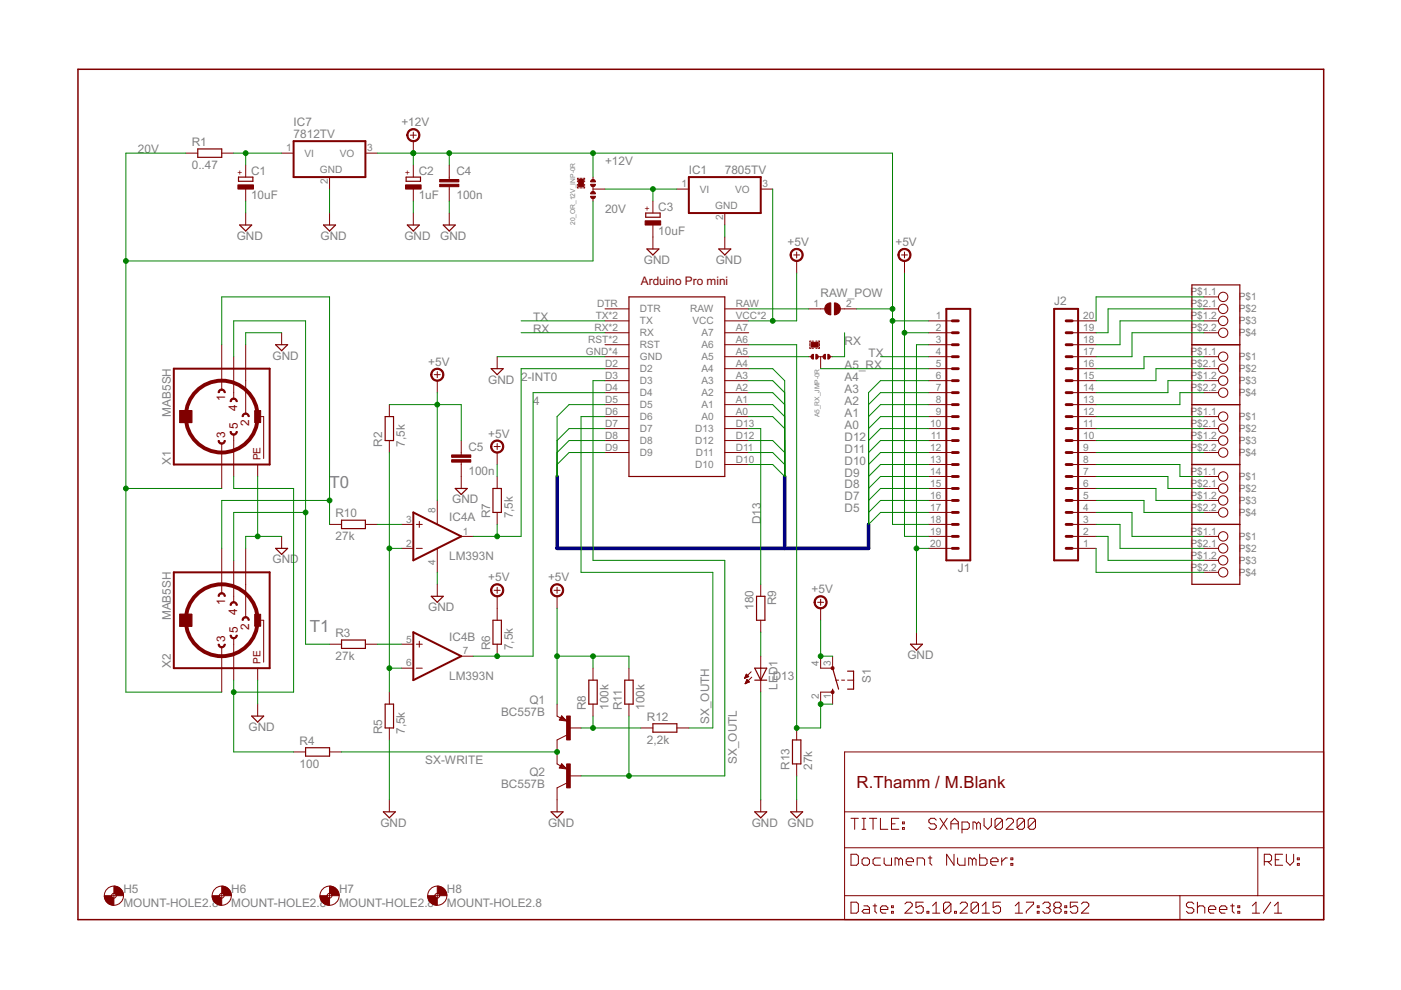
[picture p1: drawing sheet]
<svg xmlns="http://www.w3.org/2000/svg" width="297mm" height="210mm" viewBox="0 0 297 210" stroke-linecap="round" stroke-linejoin="round" font-family="sans-serif">
<defs><g id="words">
<g font-size="4" fill="#808080">
<text x="69.9" y="103.6">T0</text>
<text x="65.7" y="134">T1</text>
</g>
<text font-size="4" fill="#800000" x="181.6" y="167.1">R.Thamm / M.Blank</text>
<g font-size="2.8" fill="#808080">
<text x="62.2" y="29.3">7812TV</text>
<text x="62.2" y="26.8">IC7</text>
<text x="85.1" y="26.8">+12V</text>
<text x="29.2" y="32.5">20V</text>
<text x="40.7" y="35.8">0..47</text>
<text x="40.7" y="31">R1</text>
<text x="128.3" y="35">+12V</text>
<text x="53.2" y="37.1">C1</text>
<text x="88.8" y="37.1">C2</text>
<text x="96.8" y="37.2">C4</text>
<text x="146" y="36.9">IC1</text>
<text x="153.7" y="36.9">7805TV</text>
<text x="53.2" y="42.1">10uF</text>
<text x="88.8" y="42.1">1uF</text>
<text x="96.8" y="42.2">100n</text>
<text x="128.3" y="45.2">20V</text>
<text x="139.6" y="44.7">C3</text>
<text x="50.2" y="50.9">GND</text>
<text x="68" y="50.9">GND</text>
<text x="85.7" y="50.9">GND</text>
<text x="93.4" y="50.9">GND</text>
<text x="139.6" y="49.8">10uF</text>
<text x="167" y="52.1">+5V</text>
<text x="189.9" y="52.1">+5V</text>
<text x="136.5" y="56">GND</text>
<text x="151.8" y="56">GND</text>
<text x="174" y="62.9">RAW_POW</text>
<text x="223.5" y="64.7">J2</text>
<text x="113" y="68">TX</text>
<text x="113" y="70.6">RX</text>
<text x="57.8" y="76.3">GND</text>
<text x="90.8" y="77.5">+5V</text>
<text x="179.1" y="73.1">RX</text>
<text x="184.1" y="75.6">TX</text>
<text x="103.5" y="81.4">GND</text>
<text x="110.5" y="80.7">2-INT0</text>
<text x="179.1" y="83.3">A3</text>
<text x="179.1" y="80.7">A4</text>
<text x="179.1" y="78.2">A5_RX</text>
<text x="36.2" y="88.3" transform="rotate(-90 36.2 88.3)">MAB5SH</text>
<text x="113" y="85.8">4</text>
<text x="179.1" y="88.3">A1</text>
<text x="179.1" y="85.8">A2</text>
<text x="81.1" y="94.7" transform="rotate(-90 81.1 94.7)">R2</text>
<text x="85.9" y="94.7" transform="rotate(-90 85.9 94.7)">7,5k</text>
<text x="99.3" y="95.6">C5</text>
<text x="103.5" y="92.8">+5V</text>
<text x="179.1" y="96">D11</text>
<text x="179.1" y="93.4">D12</text>
<text x="179.1" y="90.9">A0</text>
<text x="36.2" y="98.5" transform="rotate(-90 36.2 98.5)">X1</text>
<text x="99.3" y="100.7">100n</text>
<text x="179.1" y="101">D9</text>
<text x="179.1" y="98.5">D10</text>
<text x="95.9" y="106.7">GND</text>
<text x="179.1" y="106.1">D7</text>
<text x="179.1" y="103.6">D8</text>
<text x="71.1" y="109.7">R10</text>
<text x="95.3" y="110.6">IC4A</text>
<text x="103.9" y="109.9" transform="rotate(-90 103.9 109.9)">R7</text>
<text x="108.7" y="109.9" transform="rotate(-90 108.7 109.9)">7,5k</text>
<text x="161.3" y="111.2" transform="rotate(-90 161.3 111.2)">D13</text>
<text x="179.1" y="108.6">D5</text>
<text x="57.8" y="119.4">GND</text>
<text x="71.1" y="114.5">27k</text>
<text x="95.3" y="118.8">LM393N</text>
<text x="103.5" y="123.3">+5V</text>
<text x="116.2" y="123.3">+5V</text>
<text x="172.1" y="125.8">+5V</text>
<text x="203.1" y="121.3">J1</text>
<text x="36.2" y="131.5" transform="rotate(-90 36.2 131.5)">MAB5SH</text>
<text x="90.8" y="129.6">GND</text>
<text x="159.8" y="129.3" transform="rotate(-90 159.8 129.3)">180</text>
<text x="164.6" y="128.4" transform="rotate(-90 164.6 128.4)">R9</text>
<text x="71.1" y="135.1">R3</text>
<text x="95.3" y="135.9">IC4B</text>
<text x="103.9" y="137.9" transform="rotate(-90 103.9 137.9)">R6</text>
<text x="108.7" y="137.9" transform="rotate(-90 108.7 137.9)">7,5k</text>
<text x="36.2" y="141.7" transform="rotate(-90 36.2 141.7)">X2</text>
<text x="71.1" y="139.9">27k</text>
<text x="192.4" y="139.8">GND</text>
<text x="95.3" y="144.2">LM393N</text>
<text x="112.2" y="149.3">Q1</text>
<text x="163.8" y="144.2">D13</text>
<text x="164.8" y="146.2" transform="rotate(-90 164.8 146.2)">LED1</text>
<text x="184.7" y="144.7" transform="rotate(-90 184.7 144.7)">S1</text>
<text x="52.7" y="155">GND</text>
<text x="81.1" y="155.6" transform="rotate(-90 81.1 155.6)">R5</text>
<text x="85.9" y="155.6" transform="rotate(-90 85.9 155.6)">7,5k</text>
<text x="106.2" y="151.8">BC557B</text>
<text x="124.2" y="150.5" transform="rotate(-90 124.2 150.5)">R8</text>
<text x="129" y="150.5" transform="rotate(-90 129 150.5)">100k</text>
<text x="131.9" y="150.5" transform="rotate(-90 131.9 150.5)">R11</text>
<text x="136.7" y="150.5" transform="rotate(-90 136.7 150.5)">100k</text>
<text x="137.2" y="152.9">R12</text>
<text x="150.4" y="153.5" transform="rotate(-90 150.4 153.5)">SX_OUTH</text>
<text x="63.5" y="157.9">R4</text>
<text x="90.2" y="162">SX-WRITE</text>
<text x="137.2" y="157.7">2,2k</text>
<text x="156.2" y="162" transform="rotate(-90 156.2 162)">SX_OUTL</text>
<text x="63.5" y="162.7">100</text>
<text x="106.2" y="167.1">BC557B</text>
<text x="112.2" y="164.5">Q2</text>
<text x="167.4" y="163.2" transform="rotate(-90 167.4 163.2)">R13</text>
<text x="172.2" y="163.2" transform="rotate(-90 172.2 163.2)">27k</text>
<text x="80.7" y="175.3">GND</text>
<text x="116.2" y="175.3">GND</text>
<text x="159.4" y="175.3">GND</text>
<text x="167" y="175.3">GND</text>
<text x="26.2" y="189.3">H5</text>
<text x="49" y="189.3">H6</text>
<text x="71.9" y="189.3">H7</text>
<text x="94.7" y="189.3">H8</text>
<text x="26.2" y="192.4">MOUNT-HOLE2.8</text>
<text x="49" y="192.4">MOUNT-HOLE2.8</text>
<text x="71.9" y="192.4">MOUNT-HOLE2.8</text>
<text x="94.7" y="192.4">MOUNT-HOLE2.8</text>
</g>
<g font-size="2.8" fill="#800000">
<text x="135.9" y="60.4">Arduino Pro mini</text>
<text x="47.8" y="85" transform="rotate(-90 47.8 85)">1</text>
<text x="50.3" y="87.2" transform="rotate(-90 50.3 87.2)">4</text>
<text x="47.8" y="92.9" transform="rotate(-90 47.8 92.9)">3</text>
<text x="50.4" y="91" transform="rotate(-90 50.4 91)">5</text>
<text x="52.8" y="90.4" transform="rotate(-90 52.8 90.4)">2</text>
<text x="47.8" y="128.2" transform="rotate(-90 47.8 128.2)">1</text>
<text x="50.3" y="130.4" transform="rotate(-90 50.3 130.4)">4</text>
<text x="47.8" y="136.1" transform="rotate(-90 47.8 136.1)">3</text>
<text x="50.4" y="134.2" transform="rotate(-90 50.4 134.2)">5</text>
<text x="52.8" y="133.5" transform="rotate(-90 52.8 133.5)">2</text>
</g>
<g font-size="2.4" fill="#808080">
<text x="60.7" y="32.1">1</text>
<text x="64.6" y="33.2">VI</text>
<text x="72.1" y="33.2">VO</text>
<text x="77.8" y="32.1">3</text>
<text x="67.8" y="36.8">GND</text>
<text x="69.5" y="39.1" transform="rotate(-90 69.5 39.1)">2</text>
<text x="144.5" y="39.7">1</text>
<text x="148.4" y="40.8">VI</text>
<text x="155.9" y="40.8">VO</text>
<text x="161.6" y="39.7">3</text>
<text x="151.6" y="44.4">GND</text>
<text x="153.3" y="46.7" transform="rotate(-90 153.3 46.7)">2</text>
<text x="126.6" y="65.1">DTR</text>
<text x="156" y="65.1">RAW</text>
<text x="172.4" y="65.1">1</text>
<text x="179.4" y="65.1">2</text>
<text x="252.4" y="62.6">P$1.1</text>
<text x="252.4" y="65.1">P$2.1</text>
<text x="262.7" y="63.7">P$1</text>
<text x="126.1" y="70.2">RX*2</text>
<text x="126.3" y="67.7">TX*2</text>
<text x="135.7" y="66.2">DTR</text>
<text x="135.7" y="68.8">TX</text>
<text x="135.7" y="71.3">RX</text>
<text x="146.3" y="66.2">RAW</text>
<text x="146.8" y="68.8">VCC</text>
<text x="148.7" y="71.3">A7</text>
<text x="156" y="67.7">VCC*2</text>
<text x="156" y="70.2">A7</text>
<text x="198.4" y="67.7">1</text>
<text x="198.4" y="70.2">2</text>
<text x="229.7" y="70.2">19</text>
<text x="229.7" y="67.7">20</text>
<text x="252.4" y="67.7">P$1.2</text>
<text x="252.4" y="70.2">P$2.2</text>
<text x="262.7" y="66.2">P$2</text>
<text x="262.7" y="68.8">P$3</text>
<text x="262.7" y="71.3">P$4</text>
<text x="124.2" y="75.3">GND*4</text>
<text x="124.7" y="72.7">RST*2</text>
<text x="128.3" y="77.8">D2</text>
<text x="135.7" y="76.4">GND</text>
<text x="135.7" y="73.9">RST</text>
<text x="148.7" y="73.9">A6</text>
<text x="148.7" y="76.4">A5</text>
<text x="156" y="72.7">A6</text>
<text x="156" y="75.3">A5</text>
<text x="156" y="77.8">A4</text>
<text x="198.4" y="72.7">3</text>
<text x="198.4" y="75.3">4</text>
<text x="198.4" y="77.8">5</text>
<text x="229.7" y="77.8">16</text>
<text x="229.7" y="75.3">17</text>
<text x="229.7" y="72.7">18</text>
<text x="252.4" y="75.3">P$1.1</text>
<text x="252.4" y="77.8">P$2.1</text>
<text x="262.7" y="76.4">P$1</text>
<text x="128.3" y="80.4">D3</text>
<text x="128.3" y="82.9">D4</text>
<text x="135.7" y="78.9">D2</text>
<text x="135.7" y="81.5">D3</text>
<text x="148.7" y="78.9">A4</text>
<text x="148.7" y="81.5">A3</text>
<text x="156" y="80.4">A3</text>
<text x="156" y="82.9">A2</text>
<text x="198.4" y="80.4">6</text>
<text x="198.4" y="82.9">7</text>
<text x="229.7" y="82.9">14</text>
<text x="229.7" y="80.4">15</text>
<text x="252.4" y="80.4">P$1.2</text>
<text x="252.4" y="82.9">P$2.2</text>
<text x="262.7" y="78.9">P$2</text>
<text x="262.7" y="81.5">P$3</text>
<text x="128.3" y="85.4">D5</text>
<text x="128.3" y="88">D6</text>
<text x="135.7" y="84">D4</text>
<text x="135.7" y="86.6">D5</text>
<text x="135.7" y="89.1">D6</text>
<text x="148.7" y="84">A2</text>
<text x="148.7" y="86.6">A1</text>
<text x="148.7" y="89.1">A0</text>
<text x="156" y="85.4">A1</text>
<text x="156" y="88">A0</text>
<text x="198.4" y="85.4">8</text>
<text x="198.4" y="88">9</text>
<text x="229.7" y="88">12</text>
<text x="229.7" y="85.4">13</text>
<text x="252.4" y="88">P$1.1</text>
<text x="262.7" y="89.1">P$1</text>
<text x="262.7" y="84">P$4</text>
<text x="128.3" y="90.5">D7</text>
<text x="128.3" y="93.1">D8</text>
<text x="128.3" y="95.6">D9</text>
<text x="135.7" y="91.6">D7</text>
<text x="135.7" y="94.2">D8</text>
<text x="147.4" y="91.6">D13</text>
<text x="147.4" y="94.2">D12</text>
<text x="156" y="90.5">D13</text>
<text x="156" y="93.1">D12</text>
<text x="156" y="95.6">D11</text>
<text x="197.2" y="90.5">10</text>
<text x="197.2" y="95.6">12</text>
<text x="197.4" y="93.1">11</text>
<text x="229.7" y="95.6">9</text>
<text x="229.7" y="93.1">10</text>
<text x="229.7" y="90.5">11</text>
<text x="252.4" y="90.5">P$2.1</text>
<text x="252.4" y="93.1">P$1.2</text>
<text x="252.4" y="95.6">P$2.2</text>
<text x="262.7" y="91.6">P$2</text>
<text x="262.7" y="94.2">P$3</text>
<text x="135.7" y="96.7">D9</text>
<text x="147.4" y="99.3">D10</text>
<text x="147.6" y="96.7">D11</text>
<text x="156" y="98.1">D10</text>
<text x="197.2" y="98.1">13</text>
<text x="197.2" y="100.7">14</text>
<text x="229.7" y="100.7">7</text>
<text x="229.7" y="98.1">8</text>
<text x="252.4" y="100.7">P$1.1</text>
<text x="262.7" y="96.7">P$4</text>
<text x="262.7" y="101.8">P$1</text>
<text x="197.2" y="103.2">15</text>
<text x="197.2" y="105.8">16</text>
<text x="229.7" y="105.8">5</text>
<text x="229.7" y="103.2">6</text>
<text x="252.4" y="103.2">P$2.1</text>
<text x="252.4" y="105.8">P$1.2</text>
<text x="262.7" y="104.3">P$2</text>
<text x="262.7" y="106.9">P$3</text>
<text x="86.1" y="110.8">3</text>
<text x="92.4" y="108.9" transform="rotate(-90 92.4 108.9)">8</text>
<text x="98.2" y="113.4">1</text>
<text x="197.2" y="108.3">17</text>
<text x="197.2" y="110.8">18</text>
<text x="197.2" y="113.4">19</text>
<text x="229.7" y="113.4">2</text>
<text x="229.7" y="110.8">3</text>
<text x="229.7" y="108.3">4</text>
<text x="252.4" y="108.3">P$2.2</text>
<text x="252.4" y="113.4">P$1.1</text>
<text x="262.7" y="109.4">P$4</text>
<text x="86.1" y="115.9">2</text>
<text x="92.4" y="119.8" transform="rotate(-90 92.4 119.8)">4</text>
<text x="197.2" y="115.9">20</text>
<text x="229.7" y="115.9">1</text>
<text x="252.4" y="115.9">P$2.1</text>
<text x="252.4" y="118.5">P$1.2</text>
<text x="262.7" y="114.5">P$1</text>
<text x="262.7" y="117">P$2</text>
<text x="262.7" y="119.6">P$3</text>
<text x="252.4" y="121">P$2.2</text>
<text x="262.7" y="122.1">P$4</text>
<text x="86.1" y="136.2">5</text>
<text x="86.1" y="141.3">6</text>
<text x="98.2" y="138.8">7</text>
<text x="173.6" y="141.3" transform="rotate(-90 173.6 141.3)">4</text>
<text x="176.2" y="141.3" transform="rotate(-90 176.2 141.3)">3</text>
<text x="173.6" y="148.3" transform="rotate(-90 173.6 148.3)">2</text>
<text x="176.2" y="148.3" transform="rotate(-90 176.2 148.3)">1</text>
</g>
<g font-size="2.4" fill="#800000">
<text x="55.3" y="97.6" transform="rotate(-90 55.3 97.6)">PE</text>
<text x="55.3" y="140.8" transform="rotate(-90 55.3 140.8)">PE</text>
</g>
<g font-size="2" fill="#800000">
<text x="51.5" y="37.1" transform="rotate(-90 51.5 37.1)">+</text>
<text x="87.1" y="37.1" transform="rotate(-90 87.1 37.1)">+</text>
<text x="137.8" y="44.8" transform="rotate(-90 137.8 44.8)">+</text>
</g>
<g font-size="1.6" fill="#808080">
<text x="121.9" y="47.7" transform="rotate(-90 121.9 47.7)">20_OR_12V_INP-0R</text>
<text x="173.7" y="88.5" transform="rotate(-90 173.7 88.5)">A5_RX_JMP-0R</text>
</g>
</g></defs>
<path d="M16.5 14.7h264.1v180.3h-264.1z" fill="none" stroke="#800000" stroke-width=".32"/>
<g fill="none" stroke="#800000" stroke-width=".21">
<path d="M39.4 32.5h2.5M47 32.5h2.6M52.1 35v2.5M59.7 32.5h2.6M69.9 37.5v2.6M77.5 32.5h2.5M87 28.7h1.3M87.6 28v1.3M87.6 29.9v2.6M87.6 35v2.5M95.2 35v3.1M95.2 39.6v3"/>
<path d="M122.4 39.6v.2h.3M122.4 38.3v.3M122.4 39.1v.2M122.7 37.8h-.3v.3M122.9 37.8h.5M122.9 39.8h.5M123.7 37.8h.3v.3M124 39.6v.2h-.3M124 38.3v.3M124 39.1v.2M125.7 37.5v.8M125.7 39.6v1"/>
<path d="M52.1 40.1v2.5M52.1 45.2v2.5M69.9 45.2v2.5M87.6 40.1v2.5M87.6 45.2v2.5M95.2 45.2v2.5M125.7 40.1h2.6M125.7 41.9v.7M138.4 42.6v2.6M138.4 47.7v5.1M143.5 40.1h2.5M153.7 45.2v2.5"/>
<path d="M153.7 50.2v2.6M161.3 40.1h2.5M168.3 54.1h1.2M168.9 53.4v1.3M168.9 55.3v2.6M191.1 54.1h1.3M191.8 53.4v1.3M191.8 55.3v2.6M47 73.1v9.5M49.6 75.6v8.9M52.1 73.1v14.6M59.7 70.5v2.6"/>
<path d="M92.1 79.4h1.2M92.7 78.8v1.3M105.4 75.6v2.6M128.3 75.6h5M128.3 65.5h5M128.3 68h5M128.3 70.5h5M128.3 78.2h5M128.3 73.1h5M153.7 75.6h5M153.7 65.5h5M153.7 68h5"/>
<path d="M153.7 70.5h5M153.7 78.2h5M153.7 73.1h5M171.4 75.6h.8M171.4 65.5h3.5M171.7 72.8v.5M171.7 73.6v.3h.3M172 72.3h-.3v.3M172.2 72.3h.3M172.2 73.9h.3M173 72.3h.2M173 73.9h.2"/>
<path d="M173.5 75.6h1M173.5 72.3h.2v.3M173.7 72.8v.5M173.7 73.6v.3h-.2M174 75.6v2.6M175.8 75.6h.7M178.2 65.5h3.4M196.8 75.6h5.1M196.8 68h5.1M196.8 70.5h5.1M196.8 78.2h5.1M196.8 73.1h5.1"/>
<path d="M227.3 75.6h5.1M227.3 68h5.1M227.3 70.5h5.1M227.3 78.2h5.1M227.3 73.1h5.1M255.2 75.6h3.1M255.2 65.5h3.1M255.2 68h3.1M255.2 70.5h3.1M255.2 78.2h3.1M255.2 62.9h3.1M38.1 87.1h2.6v2.5h-2.6z"/>
<path d="M47 94v9.6M49.6 92.1v8.9M54.6 98.5v2.5M54.6 88.3h1.3v8.9M82.5 85.8v2.5M82.5 93.4v2.5M92.7 80.7v2.5M97.8 93.4v3.1M97.8 98v5.6M104.8 94.7h1.2M105.4 94v1.3M105.4 95.9v2.6"/>
<path d="M128.3 80.7h5M128.3 83.2h5M128.3 85.8h5M128.3 88.3h5M128.3 90.9h5M128.3 93.4h5M128.3 95.9h5M153.7 80.7h5M153.7 83.2h5M153.7 85.8h5M153.7 88.3h5M153.7 90.9h5"/>
<path d="M153.7 93.4h5M153.7 95.9h5M153.7 98.5h5M196.8 80.7h5.1M196.8 83.2h5.1M196.8 85.8h5.1M196.8 88.3h5.1M196.8 90.9h5.1M196.8 93.4h5.1M196.8 95.9h5.1M196.8 98.5h5.1M227.3 80.7h5.1"/>
<path d="M227.3 83.2h5.1M227.3 85.8h5.1M227.3 88.3h5.1M227.3 90.9h5.1M227.3 93.4h5.1M227.3 95.9h5.1M227.3 98.5h5.1M255.2 80.7h3.1M255.2 83.2h3.1M255.2 88.3h3.1M255.2 90.9h3.1M255.2 93.4h3.1"/>
<path d="M255.2 95.9h3.1M47 116.3v9.5M49.6 118.8v8.9M52.1 116.3v14.6M59.7 113.7v2.6M69.9 111.2h2.5M77.5 111.2h2.5M85.1 111.2h2.5M85.1 116.3h2.5M88.3 111.2h1.2M88.3 116.3h1.2M88.9 110.6v1.2"/>
<path d="M92.7 106.1v5.1M92.7 116.3v5M97.8 113.7h2.5M105.4 101v2.6M105.4 108.6v2.6M196.8 111.2h5.1M196.8 116.3h5.1M196.8 113.7h5.1M196.8 101h5.1M196.8 103.6h5.1M196.8 106.1h5.1M196.8 108.6h5.1"/>
<path d="M227.3 111.2h5.1M227.3 116.3h5.1M227.3 113.7h5.1M227.3 101h5.1M227.3 103.6h5.1M227.3 106.1h5.1M227.3 108.6h5.1M255.2 116.3h3.1M255.2 113.7h3.1M255.2 101h3.1M255.2 103.6h3.1M255.2 106.1h3.1"/>
<path d="M255.2 108.6h3.1M255.2 118.8h3.1M38.1 130.2h2.6v2.6h-2.6zM47 137.2v9.5M49.6 135.3v8.9M54.6 131.5h1.3v8.9M69.9 136.6h2.5M77.5 136.6h2.5M85.1 136.6h2.5M88.3 136.6h1.2M88.9 136v1.2M92.7 123.9v2.5"/>
<path d="M97.8 139.1h2.5M104.8 125.2h1.2M105.4 124.5v1.3M105.4 126.4v5.1M105.4 136.6v2.5M117.5 125.2h1.2M118.1 124.5v1.3M118.1 126.4v2.6M161.3 123.9v2.5M161.3 131.5v2.5M161.3 139.1v7.6M173.4 127.7h1.2"/>
<path d="M174 139.1v2.6h2.5v-2.6M174 127.1v1.2M174 129v2.5M194.3 134v2.6M255.2 121.3h3.1M54.6 141.7v2.5M54.6 149.3v2.5M62.3 159.4h2.5M69.9 159.4h2.5M82.5 146.7v2.6M82.5 154.3v2.6M85.1 141.7h2.5"/>
<path d="M88.3 141.7h1.2M118.1 149.3v2.5l.8 .4M119.1 151.8l1 1.1-1.5-.2zM120.1 155.9l-2 1v5.1l.8 .4M120.6 154.3h2.6M125.7 141.7v2.5M125.7 149.3v2.5M133.3 141.7v2.5M133.3 149.3v2.5M135.9 154.3h2.5M143.5 154.3h2.5M157.9 143.7h.2"/>
<path d="M157.9 143.6h.4M158 144.9h.1M158 143.5h.6M158.1 143.4h.6M158.1 144.8h.2M158.1 143.2h.5M158.1 144.7h.5M158.2 143.1h.2M158.2 144.6h.7M158.2 143h.1M158.2 144.4h.5M158.2 142.9l.5 .5-.8 .4z"/>
<path d="M158.3 144.3h.3M158.3 144.2h.2M158.4 144.1l-.4 .9M158.4 144.1l.5 .5-.9 .4M158.4 144.1h.1M159.3 142.4l-1.4 1.4M159.4 143.6l-1.4 1.4M168.9 154.3v2.6M174 149.3v-2.6h2.5v2.6M177.2 144.2h.6M178.4 144.2h.7M179.1 159.4h101.5v35.6h-101.5z"/>
<path d="M179.7 144.2h1.3M82.5 169.6v2.5M119.1 161.9l1 1.1-1.5-.2zM120.1 166l-2 1v5.1M120.6 164.5h2.6M161.3 169.6v2.5M168.9 162v2.5M168.9 169.6v2.5M179.1 179.7h101.5M179.1 172.1h101.5M180.4 173.5h1.6M181.2 173.5v2.3"/>
<path d="M182.8 173.5h.8M182.8 175.8h.8M183.2 173.5v2.3M184.3 173.5h1.6M185.1 173.5v2.3M186.7 173.5v2.3h1.5M189 174.7h.8M190.6 173.5h-1.6v2.3h1.6M191.3 175.5h.4v.3h-.4zM191.3 174.3h.4v.4h-.4zM198.5 173.9l-.4-.4h-.8l-.4 .4v.4l.4 .4h.8l.4 .4v.4l-.4 .3h-.8l-.4-.3M199.3 173.5l1.5 2.3"/>
<path d="M200.8 173.5l-1.5 2.3M201.6 175.8v-1.5l.8-.8 .8 .8v1.5M201.6 174.7h1.6M204 175.8h1.1l.4-.3v-.8l-.4-.4h-1.1v2.3M207.1 174.7l-.4-.4h-.4v1.5M207.1 174.7v1.1M207.1 174.7l.4-.4 .4 .4v1.1M208.6 173.5v1.6l.8 .7 .8-.7v-1.6M212.5 173.9l-.4-.4h-.7l-.4 .4v1.6M212.5 173.9v1.6l-.4 .3h-.7l-.4-.3M212.5 173.9l-1.5 1.6M213.3 173.9l.4-.4h.8l.4 .4v.4l-1.6 1.5h1.6"/>
<path d="M217.2 173.9l-.4-.4h-.8l-.4 .4v1.6M217.2 173.9v1.6l-.4 .3h-.8l-.4-.3M217.2 173.9l-1.6 1.6M219.5 173.9l-.3-.4h-.8l-.4 .4v1.6M219.5 173.9v1.6l-.3 .3h-.8l-.4-.3M219.5 173.9l-1.5 1.6M266.7 179.7v10.2M23.6 189.9h1.1M24.2 189.4v1M46.5 189.9h1M47 189.4v1M69.4 189.9h1"/>
<path d="M69.9 189.4v1M92.2 189.9h1M92.7 189.4v1M179.1 189.9h101.5M180.4 181.1h1.2l.4 .4v1.6l-.4 .4h-1.2zM180.4 191.3h1.2l.4 .4v1.5l-.4 .4h-1.2zM182.8 182.3l.4-.4h.7l.4 .4v.8l-.4 .4h-.7l-.4-.4zM183.2 192.1h.7l.4 .3v1.2h-1.1l-.4-.4 .4-.4h1.1M185.1 192.1h.8M185.5 191.7v1.5l.4 .4M186.7 192.8h1.5v-.4l-.4-.3h-.8l-.3 .3v.8l.3 .4h.8M186.7 181.9h-1.2l-.4 .4v.8l.4 .4h1.2"/>
<path d="M187.5 181.9v1.2l.3 .4h1.2v-1.6M189 193.2h.4v.4h-.4zM189 192.1h.4v.3h-.4zM190.6 182.3l-.4-.4h-.4v1.6M190.6 182.3l.4-.4 .3 .4v1.2M190.6 182.3v1.2M191.9 191.7l.4-.4h.7l.4 .4v.4l-1.5 1.5h1.5M192.1 182.7h1.6v-.4l-.4-.4h-.8l-.4 .4v.8l.4 .4h.8M194.5 183.5v-1.6h1.1l.4 .4v1.2M195.7 191.3h-1.5v1.1l.8-.3h.4l.3 .3v.8l-.3 .4h-.8l-.4-.4M196.5 193.2h.4v.4h-.4zM196.8 181.9h.8"/>
<path d="M197.2 181.5v1.6l.4 .4M197.7 193.6h1.6M197.7 192.1l.8-.8v2.3M201.6 191.7v1.5l-.4 .4h-.8l-.4-.4M201.6 191.7l-.4-.4h-.8l-.4 .4v1.5M201.6 191.7l-1.6 1.5M202.3 181.1v2.4l-1.6-2.4v2.4M202.4 193.2h.4v.4h-.4zM203 181.9v1.2l.4 .4h1.2v-1.6M203.6 191.7l.3-.4h.8l.4 .4v.4l-1.5 1.5h1.5M206.2 182.3l-.4-.4h-.4v1.6M206.2 182.3v1.2"/>
<path d="M206.2 182.3l.3-.4 .4 .4v1.2M207.5 191.7v1.5l-.4 .4h-.8l-.4-.4M207.5 191.7l-.4-.4h-.8l-.4 .4v1.5M207.5 191.7l-1.6 1.5M207.7 181.1v2.4h1.2l.4-.4v-.8l-.4-.4h-1.2M208.2 193.6h1.6M208.2 192.1l.8-.8v2.3M210.1 182.7h1.5v-.4l-.4-.4h-.8l-.3 .4v.8l.3 .4h.8M212.1 191.3h-1.5v1.1l.7-.3h.4l.4 .3v.8l-.4 .4h-.7l-.4-.4M212.4 181.9v1.6M213.6 181.9h-.4l-.8 .8M214.3 183.1h.4v.4h-.4z"/>
<path d="M214.3 181.9h.4v.4h-.4zM215.2 193.6h1.6M215.2 192.1l.8-.8v2.3M217.6 191.3h1.5v.4l-1.5 1.5v.4M219.9 193.2h.4v.4h-.4zM219.9 192.1h.4v.3h-.4zM221.1 191.7l.4-.4h.8l.4 .4v.4l-.4 .3M221.9 192.4h.4M222.3 192.4l.4 .4v.4l-.4 .4h-.8l-.4-.4M223.8 192.4l-.4 .4v.4l.4 .4h.8l.4-.4v-.4l-.4-.4M223.8 192.4l-.4-.3v-.4l.4-.4h.8l.4 .4v.4l-.4 .3M223.8 192.4h.8"/>
<path d="M225.8 193.2h.4v.4h-.4zM225.8 192.1h.4v.3h-.4zM228.5 191.3h-1.6v1.1l.8-.3h.4l.4 .3v.8l-.4 .4h-.8l-.4-.4M229.3 191.7l.4-.4h.7l.4 .4v.4l-1.5 1.5h1.5M250.2 189.9v5.1M253.1 191.7l-.4-.4h-.8l-.4 .4v.4l.4 .3h.8l.4 .4v.4l-.4 .4h-.8l-.4-.4M253.9 192.4l.4-.3h.8l.3 .3v1.2M253.9 191.3v2.3M256.2 192.8h1.6v-.4l-.4-.3h-.8l-.4 .3v.8l.4 .4h.8M258.6 192.8h1.5v-.4l-.4-.3h-.7l-.4 .3v.8l.4 .4h.7M260.9 192.1h.8M261.3 191.7v1.5l.4 .4"/>
<path d="M262.4 193.2h.4v.4h-.4zM262.4 192.1h.4v.3h-.4zM265.5 193.6h1.6M265.5 192.1l.8-.8v2.3M268.1 182.7h1.1l.4-.4v-.8l-.4-.4h-1.1v2.4M268.8 182.7l.8 .8M269.4 191.3l-1.6 2.3M270.2 193.6h1.5M270.2 192.1l.8-.8v2.3M270.4 182.3h.8M271.9 181.1h-1.5v2.4h1.5M272.7 181.1v1.6l.8 .8 .8-.8v-1.6"/>
<path d="M275.1 183.1h.4v.4h-.4zM275.1 181.9h.4v.4h-.4z"/>
<circle cx="259.3" cy="65.5" r=".99"/>
<circle cx="259.3" cy="68" r=".99"/>
<circle cx="259.3" cy="70.5" r=".99"/>
<circle cx="259.3" cy="78.2" r=".99"/>
<circle cx="259.3" cy="75.6" r=".99"/>
<circle cx="259.3" cy="62.9" r=".99"/>
<circle cx="259.3" cy="88.3" r=".99"/>
<circle cx="259.3" cy="90.9" r=".99"/>
<circle cx="259.3" cy="93.4" r=".99"/>
<circle cx="259.3" cy="95.9" r=".99"/>
<circle cx="259.3" cy="80.7" r=".99"/>
<circle cx="259.3" cy="83.2" r=".99"/>
<circle cx="259.3" cy="101" r=".99"/>
<circle cx="259.3" cy="103.6" r=".99"/>
<circle cx="259.3" cy="116.3" r=".99"/>
<circle cx="259.3" cy="106.1" r=".99"/>
<circle cx="259.3" cy="108.6" r=".99"/>
<circle cx="259.3" cy="113.7" r=".99"/>
<circle cx="259.3" cy="118.8" r=".99"/>
<circle cx="259.3" cy="121.3" r=".99"/>
<circle cx="24.2" cy="189.9" r="2.03"/>
<circle cx="24.2" cy="189.9" r=".51"/>
<circle cx="47" cy="189.9" r="2.03"/>
<circle cx="47" cy="189.9" r=".51"/>
<circle cx="69.9" cy="189.9" r="2.03"/>
<circle cx="69.9" cy="189.9" r=".51"/>
<circle cx="92.7" cy="189.9" r="2.03"/>
<circle cx="92.7" cy="189.9" r=".51"/>
</g>
<path d="M62.3 29.9h15.2v7.6h-15.2zM146 37.5h15.3v7.7h-15.3zM36.9 78.2h20.3v20.3h-20.3zM200.6 65.5h5.1v53.3h-5.1zM223.5 65.5h5.1v53.3h-5.1zM87.6 108.6l10.2 5.1-10.2 5.1zM36.9 121.3h20.3v20.4h-20.3zM87.6 134l10.2 5.1-10.2 5.1z" fill="none" stroke="#800000" stroke-width=".42"/>
<g fill="none" stroke="#800000" stroke-width=".25">
<path d="M41.9 31.6h5.1v1.8h-5.1zM50.6 37.5h3v.9h-3zM86.1 37.5h3.1v.9h-3.1zM50.8 47.7h2.6l-1.3 1.3zM68.6 47.7h2.5l-1.2 1.3zM86.4 47.7h2.5l-1.3 1.3zM94 47.7h2.5l-1.3 1.3zM136.9 45.2h3.1v.9h-3.1zM137.2 52.8h2.5l-1.3 1.3zM152.4 52.8h2.5l-1.2 1.3zM58.4 73.1h2.6l-1.3 1.3zM104.1 78.2h2.6l-1.3 1.2z"/>
<path d="M133.3 62.9h20.4v38.1h-20.4zM252.7 73.1h10.2M252.7 60.4h10.2v63.5h-10.2zM81.7 88.3h1.7v5.1h-1.7zM252.7 85.8h10.2M252.7 98.5h10.2M58.4 116.3h2.6l-1.3 1.2zM72.4 110.3h5.1v1.8h-5.1zM96.5 103.6h2.6l-1.3 1.2zM104.5 103.6h1.8v5h-1.8zM252.7 111.2h10.2M72.4 135.7h5.1v1.8h-5.1z"/>
<path d="M91.4 126.4h2.6l-1.3 1.3zM104.5 131.5h1.8v5.1h-1.8zM160.4 126.4h1.8v5.1h-1.8zM193 136.6h2.6l-1.3 1.3zM53.4 151.8h2.5l-1.3 1.3zM64.8 158.5h5.1v1.8h-5.1zM81.7 149.3h1.7v5h-1.7zM119.1 152.5h.4l-.4-.3-.2 .4 1 .1-.8-.7-.4 .6M124.8 144.2h1.8v5.1h-1.8zM132.5 144.2h1.7v5.1h-1.7zM138.4 153.5h5.1v1.7h-5.1zM160 141.7h2.6l-1.3 2.5z"/>
<path d="M160 144.2h2.6M168 156.9h1.8v5.1h-1.8zM176.5 146.1v.6M176.5 141.7l1.3 4.4M179.7 142.3h1.3v3.8h-1.3M81.3 172.1h2.5l-1.3 1.3zM116.8 172.1h2.6l-1.3 1.3zM119.1 162.6h.4l-.4-.3-.2 .4 1 .2-.8-.8-.4 .6M160 172.1h2.6l-1.3 1.3zM167.6 172.1h2.6l-1.3 1.3z"/>
</g>
<g fill="#800000" stroke="#800000" stroke-width=".21">
<path d="M167.9 53.1a1.39 1.39 0 0 1 2.2 .2 1.39 1.39 0 0 1-.8 2.1 1.39 1.39 0 0 1-1.8-1.3h.3a1.14 1.14 0 0 1 1.6-1 1.14 1.14 0 0 1 .2 1.9 1.14 1.14 0 0 1-1.8-.7v-.2h-.3z" fill-rule="evenodd"/>
<path d="M91.7 78.5a1.4 1.4 0 0 1 2.2 .2 1.4 1.4 0 0 1-.8 2.1 1.4 1.4 0 0 1-1.8-1.4h.3a1.15 1.15 0 0 1 1.6-1 1.15 1.15 0 0 1 .3 1.9 1.15 1.15 0 0 1-1.9-.6v-.3h-.3z" fill-rule="evenodd"/>
<path d="M104.4 93.7a1.4 1.4 0 0 1 2.2 .3 1.4 1.4 0 0 1-.8 2 1.4 1.4 0 0 1-1.8-1.3h.3a1.15 1.15 0 0 1 1.6-1.1 1.15 1.15 0 0 1 .3 1.9 1.15 1.15 0 0 1-1.9-.5v-.3h-.3z" fill-rule="evenodd"/>
<path d="M104.4 124.2a1.4 1.4 0 0 1 2.2 .2 1.4 1.4 0 0 1-.8 2.1 1.4 1.4 0 0 1-1.8-1.3h.3a1.15 1.15 0 0 1 1.6-1.1 1.15 1.15 0 0 1 .3 1.9 1.15 1.15 0 0 1-1.9-.6v-.2h-.3z" fill-rule="evenodd"/>
<path d="M49.6 92l.2-.1 .3-.4h.2l-.1 .4-.3 .3-.3 .1z" fill-rule="evenodd"/>
<path d="M48.8 91.5h.2l.3 .4 .3 .1v.3l-.6-.2z" fill-rule="evenodd"/>
<path d="M46.5 82.7l.5-.2v.2l-.4 .3-.1 .2h-.3z" fill-rule="evenodd"/>
<path d="M47 82.5l.6 .2 .2 .5h-.3l-.2-.4-.3-.1z" fill-rule="evenodd"/>
<path d="M47 93.9l.3-.1 .2-.4h.3l-.1 .4-.4 .3-.3 .1z" fill-rule="evenodd"/>
<path d="M46.2 93.4h.3l.2 .4 .3 .1v.3l-.5-.2z" fill-rule="evenodd"/>
<path d="M51.5 87.8l.6-.2v.2l-.4 .2-.1 .3h-.3z" fill-rule="evenodd"/>
<path d="M52.1 87.6l.5 .2 .3 .5h-.3l-.2-.4-.3-.1z" fill-rule="evenodd"/>
<path d="M49 84.6l.6-.2v.2l-.5 .3-.1 .3h-.2z" fill-rule="evenodd"/>
<path d="M49.6 84.4l.5 .2 .2 .6h-.2l-.3-.4-.2-.2z" fill-rule="evenodd"/>
<path d="M49.6 135.2l.2-.1 .3-.4h.2l-.1 .3-.3 .4h-.3z" fill-rule="evenodd"/>
<path d="M48.8 134.7h.2l.1 .3 .5 .2v.2l-.6-.2z" fill-rule="evenodd"/>
<path d="M46.5 125.9l.5-.2v.2l-.3 .1-.2 .4h-.3z" fill-rule="evenodd"/>
<path d="M47 125.7l.6 .2 .2 .5h-.3l-.2-.4-.3-.1z" fill-rule="evenodd"/>
<path d="M47 137.1l.3-.1 .2-.4h.3l-.1 .3-.4 .4-.3 .1z" fill-rule="evenodd"/>
<path d="M46.2 136.6h.3l.1 .3 .4 .2v.3l-.5-.3z" fill-rule="evenodd"/>
<path d="M51.5 131l.6-.3v.3l-.4 .2-.1 .3h-.3z" fill-rule="evenodd"/>
<path d="M52.1 130.7l.5 .3 .3 .5h-.3l-.2-.4-.3-.1z" fill-rule="evenodd"/>
<path d="M49 127.8l.6-.2v.2l-.5 .2-.1 .3h-.2z" fill-rule="evenodd"/>
<path d="M49.6 127.6l.5 .2 .2 .5h-.2l-.3-.4-.2-.1z" fill-rule="evenodd"/>
<path d="M190.7 53.1a1.4 1.4 0 0 1 2.2 .2 1.4 1.4 0 0 1-.7 2.1 1.4 1.4 0 0 1-1.8-1.3h.2a1.14 1.14 0 0 1 1.7-1 1.14 1.14 0 0 1 .2 1.9 1.14 1.14 0 0 1-1.9-.7v-.2h-.2z" fill-rule="evenodd"/>
<path d="M24.2 187.9a2.04 2.04 0 0 1 2 2h-1.5l-.3-.4-.2-.1z" fill-rule="evenodd"/>
<path d="M22.1 189.9h1.5l.3 .4 .3 .1v1.5a2 2 0 0 1-2.1-2z" fill-rule="evenodd"/>
<path d="M47 187.9a2.04 2.04 0 0 1 2 2h-1.5l-.2-.4-.3-.1z" fill-rule="evenodd"/>
<path d="M45 189.9h1.5l.1 .3 .4 .2v1.5a2 2 0 0 1-2-2z" fill-rule="evenodd"/>
<path d="M69.9 187.9a2.04 2.04 0 0 1 2 2h-1.5l-.2-.4-.3-.1z" fill-rule="evenodd"/>
<path d="M67.8 189.9h1.6l.2 .4 .3 .1v1.5a1.97 1.97 0 0 1-2.1-2z" fill-rule="evenodd"/>
<path d="M92.7 187.9a2 2 0 0 1 2 2h-1.5l-.1-.3-.4-.2z" fill-rule="evenodd"/>
<path d="M90.7 189.9h1.5l.2 .4 .3 .1v1.5a2 2 0 0 1-2-2z" fill-rule="evenodd"/>
<path d="M86.6 27.7a1.4 1.4 0 0 1 2.2 .2 1.4 1.4 0 0 1-.8 2.1 1.4 1.4 0 0 1-1.8-1.3h.3a1.15 1.15 0 0 1 1.6-1.1 1.15 1.15 0 0 1 .3 1.9 1.15 1.15 0 0 1-1.9-.6v-.2h-.3z" fill-rule="evenodd"/>
<path d="M117.1 124.2a1.4 1.4 0 0 1 2.2 .2 1.4 1.4 0 0 1-.8 2.1 1.4 1.4 0 0 1-1.8-1.3h.3a1.15 1.15 0 0 1 1.6-1.1 1.15 1.15 0 0 1 .3 1.9 1.15 1.15 0 0 1-1.9-.6v-.2h-.3z" fill-rule="evenodd"/>
<path d="M173 126.7a1.39 1.39 0 0 1 2.2 .3 1.39 1.39 0 0 1-.8 2 1.39 1.39 0 0 1-1.8-1.3h.2a1.14 1.14 0 0 1 1.7-1 1.14 1.14 0 0 1 .2 2 1.14 1.14 0 0 1-1.8-.7l-.1-.3h-.2z" fill-rule="evenodd"/>
<path d="M176.9 64.2a1.27 1.27 0 0 1 1.3 1.3 1.27 1.27 0 0 1-1.3 1.3z" fill-rule="evenodd"/>
<path d="M175.2 64.6l.5-.3 .4-.1v2.6a1.29 1.29 0 0 1-1.1-.8 1.29 1.29 0 0 1 .2-1.4z" fill-rule="evenodd"/>
<path d="M125.4 38.2l.5-.1 .3 .5h-1z" fill-rule="evenodd"/>
<path d="M125.4 40.7l.5-.1 .3 .5h-1z" fill-rule="evenodd"/>
<path d="M125.2 39.1h1a.51 .51 0 0 1-.5 .5 .51 .51 0 0 1-.5-.5z" fill-rule="evenodd"/>
<path d="M125.2 41.6h1a.51 .51 0 0 1-.5 .5 .51 .51 0 0 1-.5-.5z" fill-rule="evenodd"/>
<path d="M175.5 75.1a.51 .51 0 0 1 .5 .5 .51 .51 0 0 1-.5 .5z" fill-rule="evenodd"/>
<path d="M173 75.1a.51 .51 0 0 1 .5 .5 .51 .51 0 0 1-.5 .5z" fill-rule="evenodd"/>
<path d="M174.6 75.3l.4-.2v1l-.5-.3z" fill-rule="evenodd"/>
<path d="M172.1 75.3l.4-.2v1l-.5-.3z" fill-rule="evenodd"/>
<circle cx="176.5" cy="141.7" r=".33"/>
<circle cx="176.5" cy="146.7" r=".33"/>
</g>
<g fill="#800000" stroke="#800000" stroke-width=".21">
<path d="M50.4 39.2h3.3v.9h-3.3z"/>
<path d="M86 39.2h3.3v.9h-3.3z"/>
<path d="M95.8 97.5h4v.5h-4z"/>
<path d="M95.8 96.5h4v.5h-4z"/>
<path d="M38.1 87.1h2.6v2.5h-2.6z"/>
<path d="M54 87.1h1.3v2.5h-1.3z"/>
<path d="M38.1 130.2h2.6v2.6h-2.6z"/>
<path d="M54 130.2h1.3v2.6h-1.3z"/>
<path d="M93.2 39.1h4.1v.5h-4.1z"/>
<path d="M93.2 38.1h4.1v.5h-4.1z"/>
<path d="M120.1 151.8h.8v5.1h-.8z"/>
<path d="M120.1 162h.8v5h-.8z"/>
<path d="M122.7 38.1h1v1.5h-1z"/>
<path d="M172 72.6h1.5v1h-1.5z"/>
<path d="M136.8 46.8h3.3v.9h-3.3z"/>
</g>
<g fill="none" stroke="#800000" stroke-width=".83">
<circle cx="47" cy="88.3" r="7.6"/>
<circle cx="47" cy="131.5" r="7.6"/>
</g>
<g fill="none" stroke="#800000" stroke-width=".61">
<path d="M201.9 73.1h1.3M201.9 70.5h1.3M201.9 68h1.3M201.9 78.2h1.3M201.9 75.6h1.3M226 73.1h1.3M226 70.5h1.3M226 68h1.3M226 78.2h1.3M226 75.6h1.3M201.9 85.8h1.3M201.9 83.2h1.3"/>
<path d="M201.9 80.7h1.3M201.9 90.9h1.3M201.9 88.3h1.3M201.9 98.5h1.3M201.9 95.9h1.3M201.9 93.4h1.3M226 85.8h1.3M226 83.2h1.3M226 80.7h1.3M226 90.9h1.3M226 88.3h1.3M226 98.5h1.3"/>
<path d="M226 95.9h1.3M226 93.4h1.3M201.9 106.1h1.3M201.9 103.6h1.3M201.9 101h1.3M201.9 111.2h1.3M201.9 108.6h1.3M201.9 116.3h1.3M201.9 113.7h1.3M226 106.1h1.3M226 103.6h1.3M226 101h1.3"/>
<path d="M226 111.2h1.3M226 108.6h1.3M226 116.3h1.3M226 113.7h1.3"/>
</g>
<path d="M118.1 101v15.3h66v-5.1M166.4 101v15.3" fill="none" stroke="#000080" stroke-width=".76"/>
<g fill="none" stroke="#008000" stroke-width=".21">
<path d="M39.4 32.5h-12.7v114.2h20.3M49.6 32.5h10.1M52.1 32.5v2.5M80 32.5h109.2v78.7h7.6M87.6 32.5v2.5M95.2 32.5v2.5M125.7 32.5v5M52.1 42.6v2.6M69.9 40.1v5.1M87.6 42.6v2.6M95.2 42.6v2.6M125.7 42.6v12.7h-99"/>
<path d="M128.3 40.1h15.2M138.4 40.1v2.5M153.7 47.7v2.5M163.8 40.1v27.9M168.9 57.9v10.1h-10.2M191.8 57.9v55.8h5M47 73.1v-10.2h22.9v48.3M49.6 75.6v-7.6h15.2v68.6h5.1M59.7 70.5h-7.6v2.6M105.4 75.6h22.9M110.5 68h17.8M110.5 70.5h17.8"/>
<path d="M128.3 78.2h-17.8v35.5h-10.2M158.7 75.6h12.7M158.7 73.1h10.2v81.2h5.1v-5h2.5M158.7 78.2h5.1l2.6 2.5v20.3l-2.6-2.5h-5.1M158.7 65.5h12.7M174 78.2h22.8M179.1 70.5v5.1h-2.6M181.6 65.5h7.6M186.7 75.6h10.1M189.2 68h7.6M191.8 70.5h5M196.8 73.1h-2.5v60.9"/>
<path d="M255.2 62.9h-22.8v5.1M255.2 68h-17.7v5.1h-5.1M255.2 70.5h-15.2v5.1h-7.6M255.2 75.6h-12.7v2.6h-10.1M255.2 65.5h-20.3v5h-2.5M255.2 78.2h-10.1v2.5h-12.7M82.5 95.9v50.8M82.5 85.8h15.3v7.6M92.7 83.2v22.9M105.4 98.5v2.5M128.3 80.7h-2.6v38.1h28v45.7h-30.5M128.3 85.8h-7.7l-2.5 2.5v12.7"/>
<path d="M128.3 83.2h-15.3v55.9h-12.7M128.3 90.9h-7.7l-2.5 2.5M128.3 93.4h-7.7l-2.5 2.5M128.3 95.9h-7.7l-2.5 2.6M128.3 88.3h-5.1v33h27.9v33h-5.1M158.7 90.9h2.6v33M158.7 85.8h5.1l2.6 2.5M158.7 83.2h5.1l2.6 2.6M158.7 93.4h5.1l2.6 2.5M158.7 95.9h5.1l2.6 2.6M158.7 88.3h5.1l2.6 2.6M158.7 80.7h5.1l2.6 2.5"/>
<path d="M196.8 80.7h-10.1l-2.6 2.5v28l2.6-2.6h10.1M196.8 85.8h-10.1l-2.6 2.5M196.8 83.2h-10.1l-2.6 2.6M196.8 90.9h-10.1l-2.6 2.5M196.8 93.4h-10.1l-2.6 2.5M196.8 95.9h-10.1l-2.6 2.6M196.8 98.5h-10.1l-2.6 2.5M196.8 88.3h-10.1l-2.6 2.6M232.4 90.9h22.8M232.4 93.4h22.8M232.4 95.9h22.8M232.4 98.5h17.8v2.5h5"/>
<path d="M232.4 88.3h22.8M255.2 83.2h-5v2.6h-17.8M255.2 80.7h-7.6v2.5h-15.2M26.7 103.6h20.3M49.6 101v2.6h12.7v43.1h-12.7M54.6 101v12.7M59.7 113.7h-7.6v2.6M64.8 108.6h-15.2v10.2M69.9 106.1h-22.9v10.2M80 111.2h5.1M82.5 116.3h2.6M105.4 111.2v2.5"/>
<path d="M194.3 116.3h2.5M196.8 103.6h-10.1l-2.6 2.5M196.8 106.1h-10.1l-2.6 2.5M196.8 101h-10.1l-2.6 2.6M232.4 103.6h12.7v2.5h10.1M232.4 101h15.2v2.6h7.6M232.4 106.1h10.1v2.5h12.7M232.4 111.2h5.1v5.1h17.7M232.4 108.6h7.6v5.1h15.2M232.4 113.7h2.5v5.1h20.3M232.4 116.3v5h22.8M80 136.6h5.1"/>
<path d="M92.7 121.3v2.6M118.1 129v20.3M118.1 139.1h15.2v2.6M125.7 139.1v2.6M161.3 134v5.1M174 131.5v7.6h2.5M49.6 144.2v15.2h12.7M54.6 144.2v5.1M72.4 159.4h45.7M82.5 156.9v12.7M82.5 141.7h2.6M123.2 154.3h12.7"/>
<path d="M125.7 151.8v2.5M133.3 151.8v12.7M161.3 146.7v22.9M168.9 164.5v5.1"/>
</g>
<g fill="#008000" stroke="#008000" stroke-width=".21">
<circle cx="26.7" cy="103.6" r=".51"/>
<circle cx="26.7" cy="55.3" r=".51"/>
<circle cx="69.9" cy="106.1" r=".51"/>
<circle cx="64.8" cy="108.6" r=".51"/>
<circle cx="82.5" cy="116.3" r=".51"/>
<circle cx="82.5" cy="141.7" r=".51"/>
<circle cx="54.6" cy="113.7" r=".51"/>
<circle cx="194.3" cy="116.3" r=".51"/>
<circle cx="92.7" cy="85.8" r=".51"/>
<circle cx="163.8" cy="68" r=".51"/>
<circle cx="191.8" cy="70.5" r=".51"/>
<circle cx="118.1" cy="139.1" r=".51"/>
<circle cx="125.7" cy="139.1" r=".51"/>
<circle cx="174" cy="139.1" r=".51"/>
<circle cx="105.4" cy="113.7" r=".51"/>
<circle cx="105.4" cy="139.1" r=".51"/>
<circle cx="49.6" cy="146.7" r=".51"/>
<circle cx="133.3" cy="164.5" r=".51"/>
<circle cx="95.2" cy="32.5" r=".51"/>
<circle cx="87.6" cy="32.5" r=".51"/>
<circle cx="189.2" cy="68" r=".51"/>
<circle cx="189.2" cy="65.5" r=".51"/>
<circle cx="125.7" cy="32.5" r=".51"/>
<circle cx="118.1" cy="159.4" r=".51"/>
<circle cx="168.9" cy="154.3" r=".51"/>
<circle cx="174" cy="149.3" r=".51"/>
<circle cx="138.4" cy="40.1" r=".51"/>
<circle cx="52.1" cy="32.5" r=".51"/>
<circle cx="125.7" cy="154.3" r=".51"/>
</g>
<use href="#words"/>
</svg>
